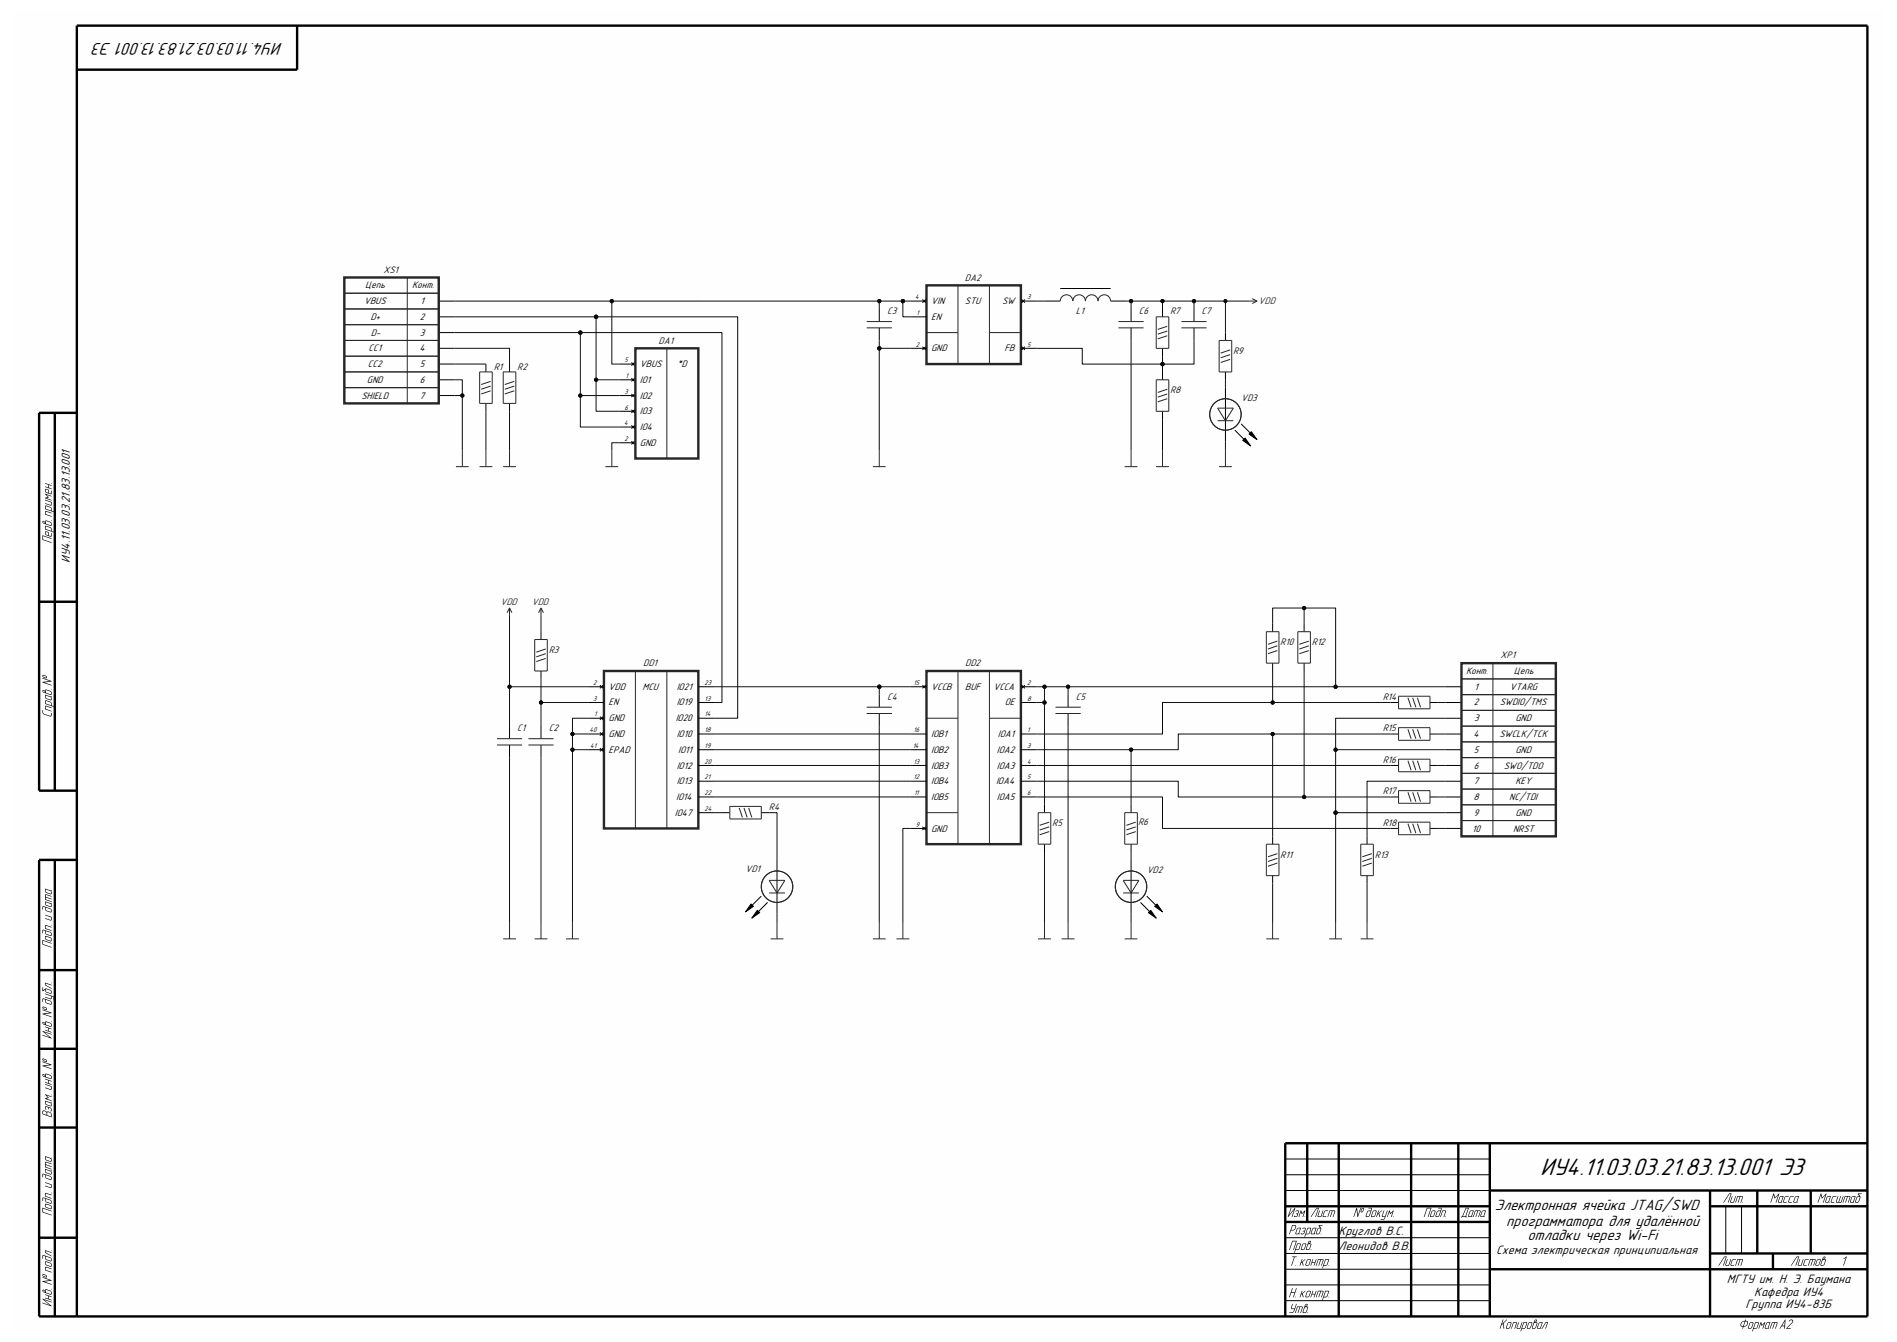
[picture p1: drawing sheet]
<svg xmlns="http://www.w3.org/2000/svg" width="297mm" height="210mm" viewBox="0 0 297 210" stroke-linecap="round" stroke-linejoin="round" font-family="sans-serif">
<defs><g id="words">
<text font-size="3.9" x="241.1" y="183.9">ИУ4.11.03.03.21.83.13.001 Э3</text>
<text font-size="2.8" x="44.3" y="6.8" transform="rotate(-180 44.3 6.8)">ИУ4.11.03.03.21.83.13.001 Э3</text>
<g font-size="2.5">
<text x="234.1" y="189.4">Электронная ячейка JTAG/SWD</text>
<text x="235.8" y="191.9">программатора для удалённой</text>
<text x="239.2" y="194.1">отладки через Wi-Fi</text>
</g>
<g font-size="2">
<text x="209.6" y="193.2">Круглов В.С.</text>
<text x="209.6" y="195.7">Леонидов В.В.</text>
<text x="234.2" y="196.2">Схема электрическая принципиальная</text>
<text x="270.4" y="200.8">МГТУ им. Н. Э. Баумана</text>
<text x="274.7" y="202.8">Кафедра ИУ4</text>
<text x="273.3" y="204.8">Группа ИУ4-83Б</text>
</g>
<text font-size="1.9" x="10.9" y="88.1" transform="rotate(-90 10.9 88.1)">ИУ4.11.03.03.21.83.13.001</text>
<g font-size="1.6">
<text x="57" y="47.6">VBUS</text>
<text x="57.2" y="45.1">Цепь</text>
<text x="64.5" y="45.1">Конт.</text>
<text x="65.8" y="47.6">1</text>
<text x="145.8" y="47.6">VIN</text>
<text x="151.1" y="47.6">STU</text>
<text x="156.9" y="47.6">SW</text>
<text x="58" y="50.1">D+</text>
<text x="58" y="52.5">D-</text>
<text x="65.7" y="50.1">2</text>
<text x="65.7" y="52.5">3</text>
<text x="145.8" y="50.1">EN</text>
<text x="57.4" y="59.9">GND</text>
<text x="57.6" y="57.4">CC2</text>
<text x="57.7" y="55">CC1</text>
<text x="65.7" y="55">4</text>
<text x="65.7" y="57.4">5</text>
<text x="65.7" y="59.9">6</text>
<text x="100.2" y="59.9">IO1</text>
<text x="100.2" y="57.4">VBUS</text>
<text x="106" y="57.4">*D</text>
<text x="145.8" y="55">GND</text>
<text x="157.3" y="55">FB</text>
<text x="56.6" y="62.4">SHIELD</text>
<text x="65.7" y="62.4">7</text>
<text x="100.2" y="62.4">IO2</text>
<text x="100.2" y="64.9">IO3</text>
<text x="100.2" y="69.8">GND</text>
<text x="100.2" y="67.3">IO4</text>
<text x="95.3" y="107.9">VDD</text>
<text x="100.6" y="107.9">MCU</text>
<text x="106" y="107.9">IO21</text>
<text x="145.8" y="107.9">VCCB</text>
<text x="151.1" y="107.9">BUF</text>
<text x="155.5" y="107.9">VCCA</text>
<text x="229.5" y="105.5">Конт.</text>
<text x="230.9" y="107.9">1</text>
<text x="236.4" y="107.9">VTARG</text>
<text x="237" y="105.5">Цепь</text>
<text x="95.3" y="112.9">GND</text>
<text x="95.3" y="110.4">EN</text>
<text x="105.8" y="112.9">IO20</text>
<text x="106" y="110.4">IO19</text>
<text x="157.3" y="110.4">OE</text>
<text x="230.8" y="110.4">2</text>
<text x="230.8" y="112.9">3</text>
<text x="234.8" y="110.4">SWDIO/TMS</text>
<text x="237.3" y="112.9">GND</text>
<text x="95.3" y="115.4">GND</text>
<text x="95.3" y="117.8">EPAD</text>
<text x="106" y="115.4">IO10</text>
<text x="106.2" y="117.8">IO11</text>
<text x="145.8" y="115.4">IOB1</text>
<text x="145.8" y="117.8">IOB2</text>
<text x="156.1" y="117.8">IOA2</text>
<text x="156.3" y="115.4">IOA1</text>
<text x="230.7" y="115.4">4</text>
<text x="230.8" y="117.8">5</text>
<text x="234.8" y="115.4">SWCLK/TCK</text>
<text x="237.3" y="117.8">GND</text>
<text x="105.9" y="125.2">IO14</text>
<text x="106" y="120.3">IO12</text>
<text x="106" y="122.7">IO13</text>
<text x="145.8" y="120.3">IOB3</text>
<text x="145.8" y="122.7">IOB4</text>
<text x="145.8" y="125.2">IOB5</text>
<text x="156" y="122.7">IOA4</text>
<text x="156.1" y="120.3">IOA3</text>
<text x="156.1" y="125.2">IOA5</text>
<text x="230.7" y="125.2">8</text>
<text x="230.8" y="120.3">6</text>
<text x="230.8" y="122.7">7</text>
<text x="235.5" y="120.3">SWO/TDO</text>
<text x="236.3" y="125.2">NC/TDI</text>
<text x="237.3" y="122.7">KEY</text>
<text x="105.7" y="127.7">IO47</text>
<text x="145.8" y="130.1">GND</text>
<text x="230.5" y="130.1">10</text>
<text x="230.8" y="127.7">9</text>
<text x="236.9" y="130.1">NRST</text>
<text x="237.3" y="127.7">GND</text>
</g>
<g font-size="1.6" fill="#0e0e0e">
<text x="60" y="42.7">XS1</text>
<text x="151.1" y="43.9">DA2</text>
<text x="103.1" y="53.8">DA1</text>
<text x="138.9" y="49.2">C3</text>
<text x="168.4" y="49.2">L1</text>
<text x="178.3" y="49.2">C6</text>
<text x="183.2" y="49.2">R7</text>
<text x="188.1" y="49.2">C7</text>
<text x="77.3" y="57.8">R1</text>
<text x="81" y="57.8">R2</text>
<text x="193.1" y="55.4">R9</text>
<text x="183.2" y="61.5">R8</text>
<text x="194.3" y="62.7">VD3</text>
<text x="200.4" y="100.9">R10</text>
<text x="205.4" y="100.9">R12</text>
<text x="85.9" y="102.2">R3</text>
<text x="100.7" y="104.3">DD1</text>
<text x="151.1" y="104.3">DD2</text>
<text x="234.9" y="103">XP1</text>
<text x="138.9" y="109.6">C4</text>
<text x="168.4" y="109.6">C5</text>
<text x="216.5" y="109.6">R14</text>
<text x="81" y="114.5">C1</text>
<text x="85.9" y="114.5">C2</text>
<text x="216.5" y="114.5">R15</text>
<text x="216.5" y="119.4">R16</text>
<text x="216.5" y="124.3">R17</text>
<text x="120.4" y="126.8">R4</text>
<text x="164.8" y="129.2">R5</text>
<text x="178.2" y="129.2">R6</text>
<text x="216.5" y="129.2">R18</text>
<text x="116.7" y="136.4">VD1</text>
<text x="179.5" y="136.7">VD2</text>
<text x="200.4" y="134.2">R11</text>
<text x="215.3" y="134.2">R13</text>
</g>
<g font-size="1.6" fill="#262626">
<text x="197.1" y="47.6">VDD</text>
<text x="78.4" y="94.7">VDD</text>
<text x="83.3" y="94.7">VDD</text>
</g>
<g font-size="1.1">
<text x="143.3" y="46.8">4</text>
<text x="160.8" y="46.8">3</text>
<text x="143.5" y="49.3">1</text>
<text x="97.8" y="56.7">5</text>
<text x="97.9" y="59.1">1</text>
<text x="143.4" y="54.2">2</text>
<text x="160.8" y="54.2">5</text>
<text x="97.8" y="61.6">3</text>
<text x="97.8" y="64.1">6</text>
<text x="97.7" y="66.5">4</text>
<text x="97.8" y="69">2</text>
<text x="92.9" y="107.2">2</text>
<text x="110.3" y="107.2">23</text>
<text x="143" y="107.2">15</text>
<text x="160.8" y="107.2">2</text>
<text x="92.9" y="109.6">3</text>
<text x="93" y="112.1">1</text>
<text x="110.3" y="109.6">13</text>
<text x="110.3" y="112.1">14</text>
<text x="160.8" y="109.6">8</text>
<text x="92.3" y="114.6">40</text>
<text x="92.4" y="117.1">41</text>
<text x="110.3" y="114.6">18</text>
<text x="110.3" y="117.1">19</text>
<text x="110.3" y="119.5">20</text>
<text x="142.9" y="117.1">14</text>
<text x="143" y="114.6">16</text>
<text x="143" y="119.5">13</text>
<text x="160.8" y="114.6">1</text>
<text x="160.8" y="117.1">3</text>
<text x="160.8" y="119.5">4</text>
<text x="110.3" y="122">21</text>
<text x="110.3" y="124.4">22</text>
<text x="143" y="122">12</text>
<text x="143.1" y="124.4">11</text>
<text x="160.8" y="122">5</text>
<text x="160.8" y="124.4">6</text>
<text x="110.3" y="126.9">24</text>
<text x="143.4" y="129.4">9</text>
</g>
</g></defs>
<path d="M2.2 1.5h292.6v207h-292.6z" fill-rule="evenodd" fill="#fefefe"/>
<g fill="none" stroke="#000" stroke-width=".37">
<path d="M6.1 134.6v71.4h286.3v-202h-280.4v202M8.6 134.6v71.4M6.1 176.5h5.9M204.7 178.9v12.3M209.6 178.9v27.1M220.9 178.9v27.1M228.3 178.9v27.1M233.3 178.9v27.1M292.4 178.9h-91.2v27.1M6.1 193.7h5.9M201.2 191.2h32.1M201.2 188.8h32.1"/>
<path d="M233.3 186.3h59.1M233.3 198.6h59.1M267.7 188.8h24.7M267.7 186.3v19.7M267.7 196.2h24.7M275.1 186.3v9.9M277.6 196.2v2.4M283.5 186.3v9.9"/>
</g>
<g fill="none" stroke="#000" stroke-width=".16">
<path d="M68.7 47.1h2.5M68.7 52h2.5M68.7 49.6h2.5M68.7 54.5h2.5M68.7 57h2.5M68.7 59.4h2.5M76.1 57v1.2M137.7 48.3v2M137.7 51.3v2M177.1 48.4v1.9M177.1 51.3v2M68.7 61.9h2.5"/>
<path d="M76.1 63.1v1.3M84.7 98.9v1.2M84.7 105v1.2M92.1 107.5h2.5M92.1 109.9h2.5M92.1 112.4h2.5M92.1 114.9h2.5M92.1 117.3h2.5M93.9 107.2l.5 .5M93.9 112.2l.5 .4M93.9 114.6l.5 .5M93.9 117.1l.5 .5"/>
<path d="M94.4 107.2l-.5 .5M94.4 112.2l-.5 .4M94.4 114.6l-.5 .5M94.4 117.1l-.5 .5M109.3 107.5h2.5M109.3 109.9h2.5M109.3 112.4h2.5M109.3 114.9h2.5M109.3 117.3h2.5M109.3 119.8h2.5M109.3 122.3h2.5M109.3 124.7h2.5"/>
<path d="M109.3 127.2h2.5M113 127.2h1.3M119.2 127.2h1.2M121.7 134.6v1.7M121.7 141.2v1.7M201.2 198.6h32.1M201.2 196.2h32.1M201.2 193.7h32.1M201.2 186.3h32.1M201.2 183.8h32.1M201.2 181.4h32.1M270.2 188.8v7.4"/>
<path d="M272.7 188.8v7.4M201.2 201.1h32.1M201.2 203.5h32.1"/>
</g>
<g fill="#000">
<path d="M288.6 197l.6-.4-.6 1.5 .4-1.3-.3 .2z"/>
<path d="M6.7 83.8l1.4 .5h-.1l-1.3-.4v.5l1.3 .5 .1 .1-1.4-.5zM7.2 83.3v.3l.3 .2v-.4zM7.1 83.2l.5 .1v.5l.3 .1h.1v-.5h.1v.5l-.2 .1-.7-.3-.1-.2zM7.2 82.4v.4l.8 .3-.1-.5zM7.1 82.3l.9 .2 .1 .6 .4 .2-1.4-.5zM6.7 81.5l.2 .1 .2 .1 .1-.3 .7 .3a.34 .34 0 0 1 .2 .3 .34 .34 0 0 1-.2 .3l-1.1-.4zM6.8 81.6v.2l.3 .1zM7.2 81.6v.4l.8 .2-.1-.4zM8 81.5a.06 .06 0 0 1 .1 0 .06 .06 0 0 1-.1 0zM7.1 80l1 .3h-.1l-.7-.2h-.1v.4l.8 .3 .1 .1-1-.4zM7.2 79.2v.4l.8 .3-.1-.4zM7.1 79.1l.9 .3 .1 .5 .4 .3-1.4-.5zM7.1 78.2l1 .4v.5h-.2l-.8-.3 .8 .2 .1-.1v-.3zM7.1 77.3l1 .3-.1 .1-.7-.3 .3 .4-.3 .2 .7 .2 .1 .1-1-.3 .4-.2zM7.2 76.6v.4l.3 .1v-.4zM7.1 76.5l.5 .1v.6h.3h.1v-.4h.1v.5h-.2l-.7-.2-.1-.2zM7.1 75.6l1 .4h-.1l-.4-.1v.4l.5 .2-1-.3v-.1l.4 .2v-.4zM8 75.7a.06 .06 0 0 1 .1 0 .06 .06 0 0 1-.1 0z"/>
<path d="M6.7 111.1l.2 .6 1 .3 .1-.4 .1 .4-.3 .1-1-.3-.1-.3zM7.1 110.5l1 .2-.1 .1-.7-.2h-.1v.3l.8 .3 .1 .1-1-.3zM7.2 109.7v.4l.8 .3-.1-.5zM7.1 109.6l.9 .3 .1 .5 .4 .2-1.4-.4zM7.2 108.8v.5l.8 .2-.1-.4zM7.1 108.7l1 .3v.5l-.2 .1-.7-.3-.1-.1zM6.7 108h.2l.2 .2 .1-.3 .7 .2a.34 .34 0 0 1 .2 .3 .34 .34 0 0 1-.2 .3l-1.1-.3zM6.8 108.1v.2l.3 .1zM7.2 108v.4l.8 .2-.1-.4zM8 107.9a.06 .06 0 0 1 .1 0 .06 .06 0 0 1-.1 0zM6.8 105.7v.2l.5 .1-.1-.1zM6.7 106.1l1.4 .5-1.2 .2 1.1 .4 .1 .1-1.4-.5 1.1-.2-1.1-.4zM6.7 105.6l.5 .1a.21 .21 0 0 1 .2 .2 .21 .21 0 0 1-.2 .3l-.5-.3z"/>
<path d="M6.7 161.3l1.4 .5-.1 .1-1.1-.4 1.2 1-1.5-.5h.1l1.1 .3zM7.1 160.7l1 .3-.1 .1-.4-.2v.5l.5 .2-1-.4 .4 .1v-.4zM6.7 159.9l.2 .1 .2 .1 .1-.3 .7 .3a.34 .34 0 0 1 .2 .3 .34 .34 0 0 1-.2 .3l-1.1-.4zM6.8 160v.2l.3 .1zM7.2 160v.4l.8 .2-.1-.4zM8 159.9a.06 .06 0 0 1 .1 0 .06 .06 0 0 1-.1 0zM6.8 157.6v.2l.5 .1-.1-.1zM6.7 158l1.4 .5-1.2 .2 1.1 .4 .1 .1-1.4-.5 1.1-.2-1.1-.4zM6.7 157.5l.5 .1a.21 .21 0 0 1 .2 .2 .21 .21 0 0 1-.2 .3l-.5-.3zM6.7 156.3l1.2 .3a.33 .33 0 0 1 .2 .3 .33 .33 0 0 1-.2 .3l-.7-.2-.1-.6h-.3l-.1 .4zM7.2 156.5v.4l.8 .2-.1-.4zM7.1 155.5l1.3 .4 .1 .3v.4l-.2-.6-.2-.1v.4l-.1 .1-.9-.3v-.1l.8 .3 .1-.1v-.3l-.9-.3zM7.2 154.8v.4l.8 .2-.1-.4zM6.7 154.5v.5l.5-.3 .7 .2a.33 .33 0 0 1 .2 .3 .33 .33 0 0 1-.2 .3l-.7-.2-.1-.4-.5 .2zM7.1 153.8l1 .3-.1 .1-.8-.3v.2l.9 .6-1-.5zM8 153.8a.06 .06 0 0 1 .1 0 .06 .06 0 0 1-.1 0z"/>
<path d="M6.7 189l1.4 .5-.1 .1-1.3-.5v.6l1.3 .4 .1 .1-1.4-.5zM7.1 188.4l.8 .2a.39 .39 0 0 1 .1 .6l-.8-.2-.1-.3zM7.2 188.5v.4l.8 .2-.1-.4zM6.7 187.4l1.2 .4a.33 .33 0 0 1 .2 .3 .33 .33 0 0 1-.2 .3l-.7-.3-.1-.5-.3-.1-.1 .4zM7.2 187.6v.4l.8 .2-.1-.3zM7.1 186.7l1 .3-.1 .1-.7-.3-.1 .1v.3l.8 .3 .1 .1-1-.4zM8 186.7a.06 .06 0 0 1 .1 0 .06 .06 0 0 1-.1 0zM7.1 185l1 .4v.5h-.2l-.8-.3 .8 .2h.1v-.4zM6.7 183.7l1.2 .3a.33 .33 0 0 1 .2 .3 .33 .33 0 0 1-.2 .4l-.7-.3-.1-.5-.3-.1-.1 .4zM7.2 183.9v.4l.8 .2-.1-.3zM7.2 183.1v.4l.8 .2-.1-.4zM7.1 182.9l1 .3v.5l-.2 .1-.7-.2-.1-.2zM7.1 181.8l1 .3-.1 .1-.7-.3-.1 .1v.2l.9 .4-.9-.3v.3l.8 .3 .1 .1-1-.3zM7.2 181.1v.4l.8 .2-.1-.4zM7.1 180.9l1 .3v.6h-.2l-.7-.2-.1-.2zM6.8 173.9l-.1 .4 .6 .2-.1-.5zM7.4 174.1v.4l.6 .2-.1-.5zM6.7 173.8h.4l.2 .2a.51 .51 0 0 1 .8 .4l-.1 .4-1.3-.4zM7.1 173.1l.4 .1a.52 .52 0 0 1 .6 .6l-.2 .1 .1-.1a.27 .27 0 0 0 0-.3 .27 .27 0 0 0-.3-.1l-.1 .2-.1-.3-.3-.1v.5l-.1-.2zM7.2 172.4v.4l.8 .2-.1-.3zM7.1 172.3l1 .2v.6h-.2l-.7-.2-.1-.2zM7.1 171.3l1 .3-.1 .1-.7-.3 .3 .4-.3 .1 .7 .3 .1 .1-1-.3 .4-.2zM8 171.4a.06 .06 0 0 1 .1 0 .06 .06 0 0 1-.1 0zM7.1 169.7l1 .3v.5l-.2 .1-.8-.3v-.1l.8 .3 .1-.1v-.3zM7.1 168.8l1 .4h-.1l-.4-.1v.4l.5 .3-1-.4v-.1l.4 .2v-.4zM6.7 168.1h.2l.2 .2 .1-.3 .7 .2a.34 .34 0 0 1 .2 .3 .34 .34 0 0 1-.2 .4l-1.1-.4zM6.8 168.2v.2l.3 .1zM7.2 168.1v.4l.8 .2-.1-.3zM8 168a.06 .06 0 0 1 .1 0 .06 .06 0 0 1-.1 0zM6.8 165.8v.2h.5l-.1-.1zM6.7 166.1l1.4 .5-1.2 .2 1.1 .4 .1 .1-1.4-.5 1.1-.2-1.1-.4zM6.7 165.7l.5 .1a.21 .21 0 0 1 .2 .2 .21 .21 0 0 1-.2 .2l-.5-.2z"/>
<path d="M202.4 191.8l-.2 .7h.3a.44 .44 0 0 0 .2-.7zM202.3 191.7h.4a.46 .46 0 0 1 .2 .6 .46 .46 0 0 1-.5 .3h-.3l-.3 .6zM203.2 192.3l-.2 .8 .3-.1 .3-.8zM203.1 192.3l.1-.2h.5l-.2 1.1-.7-.1zM204 192.2a.28 .28 0 0 1 .2-.1 .28 .28 0 0 1 .2 .2l-.1 .3a.52 .52 0 0 1-.5 .6l-.2-.2h.2a.27 .27 0 0 0 .3 0 .27 .27 0 0 0 .1-.2l-.2-.1 .3-.2v-.2l-.2-.1-.2 .1zM204.8 192.2l-.3 .9 .4-.1 .3-.7-.1-.1zM204.7 192.1h.5l.1 .2-.3 .7-.5 .2-.2 .4zM205.6 192.3l-.2 .8 .3-.1 .3-.8zM205.5 192.3l.1-.2h.5l-.2 1.1-.7-.1zM206.4 192.3l-.2 .8 .3-.1 .3-.7zM206.5 191.7h.6l-.5 .1 .3 .5-.2 .7a.33 .33 0 0 1-.4 .2 .33 .33 0 0 1-.3-.2l.3-.7 .4-.2zM206.8 193.1a.06 .06 0 0 1 .1 0 .06 .06 0 0 1-.1 0z"/>
<path d="M202.1 189l.1 .1-.4 1.1 1-1.2-.5 1.4h-.1l.4-1.1-.9 1.2zM202.9 189.5a.28 .28 0 0 1 .3-.1 .28 .28 0 0 1 .2 .2l-.1 .3a.52 .52 0 0 1-.6 .6l-.1-.2h.1a.27 .27 0 0 0 .3 0 .27 .27 0 0 0 .1-.2l-.2-.1 .3-.2 .1-.2-.2-.1-.2 .1zM203.7 189.4l.2 .5 .5-.5-.4 1h-.1l.3-.8-.4 .4-.1-.4-.3 .8h-.1zM204.2 190.4a.1 .1 0 0 1 .2 0 .1 .1 0 0 1-.2 0zM206.1 189h.4l-.5 1.4h-.1l.5-1.3h-.2l-1 1.3zM206.6 189.4l.1 .1-.3 .8 .1 .1h.3l.4-1-.4 1.1-.4-.1-.1-.1zM207.3 189.6l.2-.2h.5l-.6 .2-.2 .7 .4 .1v.1l-.4-.1-.1-.1zM208.2 189.4l.8 .1-.3 .9 .2-.8v-.1h-.3l-.3 1 .2-1h-.3l-.3 .9h-.1zM213.3 189.2l-.2 .4h.1l.3-.4zM212.4 189l.2 1.2 .4-1.1h.1l-.5 1.3-.2-1.1-.5 1.2zM213.2 189.1h.3l-.1 .4a.21 .21 0 0 1-.2 .2 .21 .21 0 0 1-.2-.2zM214.3 189h.4l.1 .1-.3 1.2a.33 .33 0 0 1-.4 .2 .33 .33 0 0 1-.3-.2l.3-.7 .5-.2 .1-.3h-.4zM214.2 189.6l-.2 .7h.3l.3-.8zM214.9 189.6l.3-.2 .3 .1-.2 .8a.39 .39 0 0 1-.6 0zM215 189.6l-.2 .7h.4l.2-.7zM215.8 189.4l.1 .1-.2 .4 .7-.4-.5 .4 .2 .5h-.1l-.2-.5-.3 .6zM216.7 189.4v.1l-.2 .8v.1h.4l.3-.9h.1l-.5 1.2-.1 .2h-.5v-.1l.5-.1 .1-.2-.4-.1v-.1zM217.5 189.4l.2 .5 .5-.5-.3 1h-.1l.3-.8-.4 .4-.2-.4-.2 .8h-.1zM218.1 190.4a.06 .06 0 0 1 .1 0 .06 .06 0 0 1-.1 0zM223.4 189l.7 .1-.5 1.3 .4-1.3h-.5l-.5 1.4zM224.2 189.6l.2-.2 .3 .1-.2 .8a.39 .39 0 0 1-.6 0zM224.2 189.6l-.2 .7h.4l.2-.7zM225.2 189h.5v.1l-.3 1.2a.33 .33 0 0 1-.3 .2 .33 .33 0 0 1-.4-.2l.3-.7 .5-.2 .1-.3h-.4zM225.1 189.6l-.2 .7h.3l.3-.8zM225.8 189.4h.5l.1 .2-.3 .9 .2-.9-.4-.1-.4 1zM226.3 190.4a.06 .06 0 0 1 .1 0 .06 .06 0 0 1-.1 0zM229.5 189h.5l-.5 1.4 .1 .1h-.7h-.1zM229.6 189.1l-.6 1.3h.4l.5-1.3zM230.2 189.6l-.2 .7h.4l.2-.8zM230.1 189.6l.2-.2h.4l-.2 1h-.6zM231 189.4l.8 .1-.3 .9h-.1l.3-.8-.1-.1h-.2l-.3 1 .2-1h-.3l-.3 .9h-.1zM232.1 189.6l-.2 .7h.4l.2-.8zM232 189.6l.2-.2h.4l-.2 1h-.6z"/>
<path d="M202.3 194.2h.7l-.4 1.4h-.1l.4-1.3h-.5l-.5 1.3zM203.2 194.7l-.3 .8h.4l.3-.7-.1-.1zM203.1 194.6h.5l.1 .2-.3 .7-.5 .1-.2 .4zM203.9 194.7l.3-.1h.3l-.2 .8a.39 .39 0 0 1-.6 .1zM204 194.8l-.2 .7h.4l.2-.7zM204.9 194.3a.22 .22 0 0 1 .2-.1 .22 .22 0 0 1 .2 .3 .22 .22 0 0 1-.3 .1l.3 .1-.2 .7a.34 .34 0 0 1-.3 .2 .34 .34 0 0 1-.3-.2zM204.9 194.3v.3l.2-.3zM204.8 194.8l-.2 .7h.4l.2-.7zM205.2 195.6a.06 .06 0 0 1 .1 0 .06 .06 0 0 1-.1 0z"/>
<path d="M202.3 196.6l.7 .1h-.3l-.5 1.4 .4-1.4h-.3zM202.8 198a.06 .06 0 0 1 .1 0 .06 .06 0 0 1-.1 0zM203.8 197.1h.1l-.1 .4 .6-.4-.4 .4 .1 .5h-.1l-.2-.4-.3 .5zM204.6 197.2l.3-.2 .3 .1-.2 .8a.39 .39 0 0 1-.6 .1zM204.7 197.2l-.2 .8 .4-.1 .2-.7zM205.5 197.1h.1l-.1 .4h.4l.1-.4h.1l-.3 1-.1-.1 .1-.4h-.4l-.2 .5zM206.4 197.1h.8l-.3 1v-.1l.2-.8v-.1h-.3l-.3 1 .2-1h-.3l-.3 .9-.1 .1zM207.6 197.1l-.3 .9 .4-.1 .3-.7h-.1zM207.5 197.1h.5l.1 .1-.3 .7-.5 .2-.2 .4zM208 198a.06 .06 0 0 1 .1 0 .06 .06 0 0 1-.1 0z"/>
<path d="M269.9 196.7l.4-.1-.4 1.4-.1 .1 .4-1.4h-.2l-.9 1.4zM270.4 197.1h.1l-.3 .8 .1 .1h.3l.4-.9-.4 1h-.4l-.1-.1zM271.2 197.2l.1-.1h.5l-.5 .2-.3 .6 .5 .1-.1 .1h-.4l-.1-.1zM272 197.1h.9l-.3 1-.1-.1 .3-.8-.1-.1h-.2l-.4 1 .3-1h-.3l-.3 .9-.1 .1z"/>
<path d="M270.7 186.8h.4l-.5 1.4h-.1l.5-1.3h-.2l-1 1.3zM271.2 187.2h.1l-.3 .8 .1 .1h.3l.4-.9-.4 1h-.4l-.1-.1zM272 187.2h.9l-.3 1h-.1l.3-.8-.1-.1h-.2l-.4 .9 .3-.9h-.3l-.3 .9h-.1zM272.8 188.2a.06 .06 0 0 1 .1 0 .06 .06 0 0 1-.1 0zM277.7 186.8l.2 .6 .7-.6-.5 1.4h-.1l.4-1.2-.5 .6-.2-.6-.5 1.2zM278.7 187.3l-.2 .8 .4-.1 .2-.7zM278.6 187.3l.2-.1h.5l-.3 1h-.6zM279.4 187.3l.2-.1h.5l-.6 .2-.2 .6 .4 .1v.1h-.5v-.1zM280.2 187.3l.2-.1h.5l-.6 .2-.2 .6 .4 .1v.1h-.4l-.1-.1zM281.1 187.3l-.2 .8 .4-.1 .2-.7zM281 187.3l.2-.1h.5l-.3 1h-.6zM285.1 186.8l.2 .6 .7-.6-.5 1.4h-.1l.4-1.2-.5 .6-.2-.6-.5 1.2zM286.1 187.3l-.2 .8 .4-.1 .2-.7zM286 187.3l.2-.1h.5l-.3 1h-.6zM286.9 187.3l.2-.1h.4l-.5 .2-.3 .6 .5 .1-.1 .1h-.4l-.1-.1zM287.7 187.2h.1l-.2 .8v.1h.2l.4-.9-.3 .9h.3l.3-.9h.1l-.3 1h-.8zM288.8 187.2h.9l-.3 1h-.1l.3-.8-.1-.1h-.2l-.4 .9 .3-.9h-.3l-.3 .9h-.1zM290 187.3l-.2 .8 .3-.1 .3-.7zM289.9 187.3l.2-.1h.4l-.2 1h-.6zM290.8 187.4l-.2 .7 .4-.1 .2-.6zM290.9 186.8h.6l-.5 .1 .3 .4-.2 .7a.33 .33 0 0 1-.3 .2 .33 .33 0 0 1-.3-.2l.2-.7 .4-.1z"/>
<path d="M281.3 196.7l.4-.1-.5 1.4-.1 .1 .5-1.4h-.2l-1 1.4zM281.8 197.1l-.2 .8 .1 .1h.3l.4-.9-.4 1h-.5v-.1zM282.6 197.2l.1-.1h.5l-.6 .2-.2 .6 .5 .1-.1 .1h-.4l-.1-.1zM283.4 197.1h.9l-.3 1-.1-.1 .3-.8-.1-.1h-.2l-.4 1 .3-1h-.3l-.3 .9-.1 .1zM284.5 197.2l.2-.2 .4 .1-.2 .8a.39 .39 0 0 1-.7 .1zM284.6 197.2l-.2 .8 .3-.1 .3-.7zM285.4 196.8a.22 .22 0 0 1 .3-.2 .22 .22 0 0 1 .1 .3 .22 .22 0 0 1-.2 .2l.3 .1-.2 .7a.34 .34 0 0 1-.3 .2 .34 .34 0 0 1-.4-.2zM285.5 196.8l-.1 .3 .3-.3zM285.4 197.2l-.2 .8 .3-.1 .3-.7z"/>
<path d="M6.7 203.3l1.4 .4-.1 .1-1.1-.4 1.2 1-1.5-.5h.1l1.1 .3zM7.1 202.6l1 .3-.1 .1-.4-.2v.5l.5 .2-1-.3v-.1l.4 .1v-.4zM6.7 201.9h.2l.2 .2 .1-.3 .7 .2a.34 .34 0 0 1 .2 .3 .34 .34 0 0 1-.2 .3l-1.1-.4zM6.8 201.9v.2l.3 .1zM7.2 201.9v.4l.8 .2-.1-.4zM8 201.8a.06 .06 0 0 1 .1 0 .06 .06 0 0 1-.1 0zM6.8 199.5v.2l.5 .1-.1-.2zM6.7 199.9l1.4 .4-1.2 .3 1.1 .3 .1 .1-1.4-.4 1.1-.3-1.1-.3zM6.7 199.4l.5 .1a.21 .21 0 0 1 .2 .2 .21 .21 0 0 1-.2 .2l-.5-.2zM7.1 198.3l1 .2-.1 .1-.7-.2h-.1v.3l.8 .3 .1 .1-1-.3zM7.1 197.4l.8 .2a.39 .39 0 0 1 .1 .7l-.8-.3-.1-.2zM7.2 197.5v.4l.8 .2-.1-.4zM6.7 196.4l1.2 .4a.33 .33 0 0 1 .2 .3 .33 .33 0 0 1-.2 .3l-.7-.3-.1-.5-.3-.1-.1 .4zM7.2 196.6v.5l.8 .2-.1-.4zM7.1 195.7l1 .3-.1 .1-.8-.3v.2l.9 .6-1-.6zM8 195.7a.06 .06 0 0 1 .1 0 .06 .06 0 0 1-.1 0zM6.7 147.1l1.4 .5-.1 .1-1.3-.5v.5l1.3 .5 .1 .1-1.4-.5zM7.1 146.5l.8 .2a.39 .39 0 0 1 .1 .6l-.8-.2-.1-.3zM7.2 146.6v.4l.8 .2-.1-.4zM6.7 145.5l1.2 .4a.33 .33 0 0 1 .2 .3 .33 .33 0 0 1-.2 .3l-.7-.3-.1-.5-.3-.1-.1 .4zM7.2 145.7v.4l.8 .2-.1-.3zM7.1 144.8l1 .3-.1 .1-.7-.3-.1 .1v.3l.8 .3 .1 .1-1-.4zM8 144.8a.06 .06 0 0 1 .1 0 .06 .06 0 0 1-.1 0zM7.1 143.2l1 .3v.5l-.2 .1-.8-.3v-.1l.8 .3 .1-.1v-.3zM6.7 141.8l1.2 .4a.33 .33 0 0 1 .2 .3 .33 .33 0 0 1-.2 .3l-.7-.3-.1-.5-.3-.1-.1 .4zM7.2 142v.5l.8 .2-.1-.4zM7.2 141.2v.4l.8 .2-.1-.3zM7.1 141.1l1 .2v.6h-.2l-.7-.2-.1-.2zM7.1 140l1 .2-.1 .1-.7-.2h-.1v.2l.9 .4-.9-.3v.3l.8 .3 .1 .1-1-.3zM7.2 139.2v.4l.8 .2-.1-.3zM7.1 139.1l1 .2v.6l-.2 .1-.7-.3-.1-.2z"/>
<path d="M202.3 204.1h.1l-.2 .5 .2 .2h.3l.2-.7h.1l-.4 1.2-.2 .2h-.5v-.1l.5-.1 .2-.4-.4-.1zM203.1 204.5h.9l-.3 1-.1-.1 .3-.7-.1-.1h-.2l-.4 .9 .3-.9h-.3l-.3 .8-.1 .1zM204.4 204.2a.22 .22 0 0 1 .2-.2 .22 .22 0 0 1 .2 .3 .22 .22 0 0 1-.3 .2l.3 .1-.2 .7a.34 .34 0 0 1-.3 .2 .34 .34 0 0 1-.3-.2zM204.4 204.2l-.1 .3 .3-.3zM204.3 204.6l-.2 .8 .4-.1 .2-.7zM204.7 205.4a.06 .06 0 0 1 .1 0 .06 .06 0 0 1-.1 0z"/>
<path d="M202.3 201.6h.1l-.2 .6h.5l.2-.6h.1l-.5 1.4 .2-.7h-.5l-.3 .7zM202.8 203a.06 .06 0 0 1 .1 0 .06 .06 0 0 1-.1 0zM203.8 202h.1l-.1 .5 .6-.5-.4 .4 .1 .6h-.1l-.2-.5-.3 .5zM204.6 202.1l.3-.1 .3 .1-.2 .7a.39 .39 0 0 1-.6 .1zM204.7 202.2l-.2 .7h.4l.2-.7zM205.5 202h.1l-.1 .5h.4l.1-.5h.1l-.3 1h-.1l.1-.4h-.4l-.2 .4zM206.4 202l.8 .1-.3 .9 .2-.8v-.1h-.3l-.3 .9 .2-.9h-.3l-.3 .9h-.1zM207.6 202.1l-.3 .8h.4l.3-.7-.1-.1zM207.5 202h.5l.1 .2-.3 .7-.5 .1-.2 .4zM208 203a.06 .06 0 0 1 .1 0 .06 .06 0 0 1-.1 0z"/>
<path d="M235.3 206.5h.1l-.3 .7 .9-.7-.6 .6 .1 .8-.2-.7-.2 .2-.2 .5zM236.1 207l.2-.1 .3 .1-.2 .7a.39 .39 0 0 1-.6 .1zM236.1 207.1l-.2 .7h.4l.2-.7zM236.9 206.9h.5l.1 .2-.4 .8 .3-.8-.4-.1-.4 .9zM237.7 206.9l.1 .1-.2 .7v.1h.3l.4-.9-.3 1h-.5l-.1-.1zM238.6 207l-.3 .8h.5l.2-.7v-.1zM238.5 206.9h.5l.1 .2-.3 .7-.5 .1-.2 .5zM239.3 207l.2-.1 .4 .1-.2 .7a.39 .39 0 0 1-.7 .1zM239.4 207.1l-.2 .7h.4l.2-.7zM240.3 206.6a.22 .22 0 0 1 .2-.1 .22 .22 0 0 1 .2 .3 .22 .22 0 0 1-.3 .1l.3 .1-.2 .7a.34 .34 0 0 1-.3 .2 .34 .34 0 0 1-.3-.2zM240.3 206.7l-.1 .2 .3-.2zM240.2 207.1l-.2 .7h.4l.2-.7zM241 207.1l-.2 .7h.4l.2-.8zM240.9 207l.2-.1h.4l-.2 1h-.6zM242 206.9h.4l-.4 1h-.1l.3-.9h-.2l-.6 .9zM272.7 207l-.1 .4 .3 .1 .3-.7zM273.3 206.8l-.3 .7a.4 .4 0 0 0 .5-.2 .4 .4 0 0 0-.1-.5zM272.6 207l.3-.3h.3l.1-.2v.2a.41 .41 0 0 1 .4 .4 .41 .41 0 0 1-.3 .4l-.4 .1-.2 .3 .1-.3h-.1a.37 .37 0 0 1-.3-.3 .37 .37 0 0 1 .1-.3zM273.9 207l.3-.1 .3 .1-.2 .7a.39 .39 0 0 1-.6 .1zM274 207.1l-.2 .7h.4l.2-.7zM274.9 207l-.3 .8h.4l.3-.7-.1-.1zM274.8 206.9h.5l.1 .2-.3 .7-.5 .1-.2 .5zM275.7 206.9l.2 .4 .5-.4-.4 1 .2-.8-.4 .4-.1-.4-.3 .8h-.1zM276.6 207.1l-.2 .7h.4l.3-.8zM276.6 207l.1-.1h.5l-.3 1h-.6zM277.4 206.9l.9 .1-.3 .9h-.1l.3-.8-.1-.1h-.2l-.4 .9 .3-.9h-.3l-.3 .9h-.1zM279.5 206.5v1.4h-.1v-.3h-.4l-.4 .3zM279.4 206.7l-.4 .8h.4zM280.2 206.6a.32 .32 0 0 1 .5 0 .32 .32 0 0 1-.1 .5l-.8 .7h.5l.1 .1h-.7l.9-1.1a.38 .38 0 0 0-.5 0z"/>
</g>
<path d="M46.5 4v6.9h-34.5M8.6 64.6v59.1M12 64.6h-5.9v59.1h5.9M6.1 94.2h5.9M6.1 134.6h5.9M6.1 151.8h5.9M6.1 164.1h5.9" fill="none" stroke="#000" stroke-width=".38"/>
<g fill="none" stroke="#262626" stroke-width=".16">
<path d="M53.9 50.8h14.8M53.9 53.3h14.8M53.9 43.4h14.8v19.7h-14.8zM53.9 55.7h14.8M53.9 58.2h14.8M53.9 48.3h14.8M53.9 45.9h14.8M63.8 43.4v19.7M75.1 58.2h2v4.9h-2zM135.7 51.3h3.9M135.7 50.3h3.9M175.1 51.3h4"/>
<path d="M175.1 50.3h4M195.6 47.1h1.2M196.1 46.7l.7 .4M196.8 47.1l-.7 .4M53.9 60.7h14.8M71.4 73h2M72.4 70.5v2.5M78.8 73h2M79.8 70.5v2.5M136.7 73h2M137.7 70.5v2.5M176.1 73h2"/>
<path d="M177.1 70.5v2.5M84.7 95.1l-.4 .8M84.7 95.1l.4 .8M84.7 95.1v1.3M83.7 100.1h2v4.9h-2zM99.5 105v24.6M104.4 105v24.6M114.3 126.2h4.9v2h-4.9zM88.6 146.9h2M89.6 144.4v2.5M120.7 146.9h2M121.7 144.4v2.5"/>
</g>
<path d="M53.9 43.4h14.8v19.7h-14.8zM94.6 105h14.7v24.6h-14.7z" fill="none" stroke="#262626" stroke-width=".38"/>
<path d="M119.2 140.2l-1.5 1.5M120.2 141.2l-1.5 1.5" fill="none" stroke="#010101" stroke-width=".16"/>
<path d="M118.6 142.5l.3 .3-1.2 .9z" fill="#010101"/>
<path d="M118.6 142.5l.3 .3-1.2 .9z" fill="none" stroke="#010101" stroke-width=".16"/>
<path d="M117.6 141.5l.4 .3-1.3 .9z" fill="#010101"/>
<path d="M117.6 141.5l.4 .3-1.3 .9zM178.6 141.2l1.4 1.5M179.5 140.2l1.5 1.5" fill="none" stroke="#010101" stroke-width=".16"/>
<path d="M121.7 136.3v4.9M177.1 126v1.2M177.1 132.1v1.2M177.1 134.6v1.7M177.1 141.2v1.7" fill="none" stroke="#000" stroke-width=".16"/>
<g fill="none" stroke="#262626" stroke-width=".16">
<path d="M120.4 139.7h2.5M120.4 137.8h2.5l-1.2 1.9zM176.1 127.2h2v4.9h-2zM176.1 146.9h2M177.1 144.4v2.5"/>
<circle cx="121.7" cy="138.8" r="2.46"/>
</g>
<path d="M179.8 142.8l.4-.3 .8 1.2z" fill="#010101"/>
<path d="M179.8 142.8l.4-.3 .8 1.2z" fill="none" stroke="#010101" stroke-width=".16"/>
<path d="M181.2 141.5l.8 1.2-1.2-.9z" fill="#010101"/>
<path d="M193.3 67.3l1.5 1.5M194.3 66.3l1.5 1.5M181.2 141.5l.8 1.2-1.2-.9z" fill="none" stroke="#010101" stroke-width=".16"/>
<path d="M191.9 52v1.3M191.9 58.2v1.2M191.9 60.7v1.7M191.9 67.3v1.7M177.1 136.3v4.9" fill="none" stroke="#000" stroke-width=".16"/>
<g fill="none" stroke="#262626" stroke-width=".16">
<path d="M190.9 53.3h1.9v4.9h-1.9zM190.9 73h2M191.9 70.5v2.5M175.9 139.7h2.4M175.9 137.8h2.4l-1.2 1.9z"/>
<circle cx="177.1" cy="138.8" r="2.46"/>
</g>
<path d="M194.6 68.9l.3-.3 .9 1.2z" fill="#010101"/>
<path d="M194.6 68.9l.3-.3 .9 1.2z" fill="none" stroke="#010101" stroke-width=".16"/>
<path d="M195.6 67.9l.3-.3 .9 1.2z" fill="#010101"/>
<path d="M195.6 67.9l.3-.3 .9 1.2z" fill="none" stroke="#010101" stroke-width=".16"/>
<g fill="none" stroke="#000" stroke-width=".16">
<path d="M79.8 57v1.2M97 59.4h2.5M97 57h2.5M98.9 59.2l.5 .5M98.9 56.7l.5 .5M99.4 59.2l-.5 .5M99.4 56.7l-.5 .5M142.6 47.1h2.5M142.6 54.5h2.5M142.6 49.6h2.5M144.4 46.9l.5 .5M144.4 54.3l.5 .5"/>
<path d="M144.9 46.9l-.5 .5M144.9 54.3l-.5 .5M159.8 47.1h2.5M159.8 54.5h2.5M160 46.9l.5 .5M160 54.3l.5 .5M160.5 46.9l-.5 .5M160.5 54.3l-.5 .5M163.5 47.1h2.5M166 45.1h7.9M173.9 47.1h2.5M182 48.4v1.2"/>
<path d="M182 54.5v1.2M182 58.2v1.2M186.9 48.4v1.9M186.9 51.3v2M79.8 63.1v1.3M97 69.3h2.5M97 61.9h2.5M97 64.4h2.5M97 66.8h2.5M98.9 69l.5 .5M98.9 61.6l.5 .6M98.9 64.1l.5 .5"/>
<path d="M98.9 66.6l.5 .5M99.4 69l-.5 .5M99.4 61.6l-.5 .6M99.4 64.1l-.5 .5M99.4 66.6l-.5 .5M182 64.4v1.2M191.9 62.4v4.9M199.3 97.6v1.3M204.2 97.6v1.3M79.8 113.6v2M79.8 116.6v2M84.7 113.6v2"/>
<path d="M84.7 116.6v2M137.7 108.7v2M137.7 111.7v1.9M142.6 114.9h2.5M142.6 117.3h2.5M142.6 119.8h2.5M142.6 107.5h2.5M144.4 107.2l.5 .5M144.9 107.2l-.5 .5M159.8 114.9h2.5M159.8 117.3h2.5M159.8 119.8h2.5"/>
<path d="M159.8 107.5h2.5M159.8 109.9h2.5M160 107.2l.5 .5M160.5 107.2l-.5 .5M167.2 108.7v2M167.2 111.7v1.9M199.3 103.8v1.2M204.2 103.8v1.2M217.7 114.9h1.3M217.7 119.8h1.3M217.7 109.9h1.3M223.9 114.9h1.2"/>
<path d="M223.9 119.8h1.2M223.9 109.9h1.2M226.4 114.9h2.4M226.4 117.3h2.4M226.4 119.8h2.4M226.4 107.5h2.4M226.4 109.9h2.4M226.4 112.4h2.4M142.6 122.3h2.5M142.6 124.7h2.5M142.6 129.6h2.5M144.4 129.4l.5 .5"/>
<path d="M144.9 129.4l-.5 .5M159.8 122.3h2.5M159.8 124.7h2.5M163.5 126v1.2M163.5 132.1v1.2M199.3 130.9v1.2M199.3 137v1.3M214 130.9v1.2M214 137v1.3M217.7 124.7h1.3M217.7 129.6h1.3M223.9 124.7h1.2"/>
<path d="M223.9 129.6h1.2M226.4 122.3h2.4M226.4 124.7h2.4M226.4 127.2h2.4M226.4 129.6h2.4"/>
</g>
<g fill="none" stroke="#262626" stroke-width=".16">
<path d="M76.8 59.7l-1.5 .5M78.8 58.2h2v4.9h-2zM80.5 59.7l-1.5 .5M104.4 54.5v17.3M145.1 52h4.9M150 44.7v12.3M154.9 44.7v12.3M154.9 52h4.9M166 47.1a.99 .99 0 0 1 1-1 .99 .99 0 0 1 1 1 .98 .98 0 0 1 1-1 .98 .98 0 0 1 .9 1 .99 .99 0 0 1 1-1 .99 .99 0 0 1 1 1 .98 .98 0 0 1 1-1 .98 .98 0 0 1 1 1M181 49.6h2v4.9h-2zM181 59.4h2v5h-2zM182.8 52.5l-1.5 .5"/>
<path d="M182.8 51.8l-1.5 .5M182.8 51.1l-1.5 .5M185 51.3h3.9M185 50.3h3.9M192.6 56.2l-1.5 .5M192.6 55.5l-1.5 .5M192.6 54.8l-1.5 .5M75.1 73h2M76.1 70.5v2.5M76.8 61.2l-1.5 .5M76.8 60.4l-1.5 .5M80.5 61.2l-1.5 .5"/>
<path d="M80.5 60.4l-1.5 .5M94.8 73h2M95.8 70.5v2.5M181 73h2M182 70.5v2.5M182.8 62.4l-1.5 .5M182.8 61.7l-1.5 .4M182.8 60.9l-1.5 .5M190.6 65.8h2.5M190.6 63.9h2.5l-1.2 1.9zM79.8 95.1l-.4 .8M79.8 95.1l.4 .8"/>
<path d="M79.8 95.1v1.3M198.3 98.9h1.9v4.9h-1.9zM203.2 98.9h2v4.9h-2zM77.8 116.6h4M77.8 115.6h4M82.7 116.6h4M82.7 115.6h4M85.4 103l-1.4 .5M85.4 102.3l-1.4 .5M85.4 101.6l-1.4 .5M135.7 111.7h3.9M135.7 110.7h3.9"/>
<path d="M145.1 112.4h4.9M150 105v27.1M154.9 105v27.1M154.9 112.4h4.9M165.3 111.7h3.9M165.3 110.7h3.9M200 101.8l-1.5 .5M200 101.1l-1.5 .5M200 100.3l-1.5 .5M204.9 101.8l-1.5 .5M204.9 101.1l-1.5 .5M204.9 100.3l-1.5 .5"/>
<path d="M219 109h4.9v1.9h-4.9zM219 113.9h4.9v2h-4.9zM219 118.8h4.9v2h-4.9zM220.4 109.2l.5 1.5M220.4 114.1l.5 1.5M220.4 119.1l.5 1.4M221.2 109.2l.5 1.5M221.2 114.1l.5 1.5M221.2 119.1l.5 1.4M221.9 109.2l.5 1.5M221.9 114.1l.5 1.5M221.9 119.1l.5 1.4"/>
<path d="M228.8 113.6h14.8M228.8 116.1h14.8M228.8 103.8h14.8v27.1h-14.8zM228.8 118.6h14.8M228.8 111.2h14.8M228.8 108.7h14.8M228.8 106.2h14.8M233.7 103.8v27.1M115.7 126.4l.5 1.5M116.5 126.4l.5 1.5M117.2 126.4l.5 1.5M145.1 127.2h4.9"/>
<path d="M162.5 127.2h2v4.9h-2zM164.3 130.1l-1.5 .5M164.3 129.4l-1.5 .5M164.3 128.7l-1.5 .5M177.8 130.1l-1.4 .5M177.8 129.4l-1.4 .5M177.8 128.7l-1.4 .5M198.3 132.1h1.9v4.9h-1.9zM200 135.1l-1.5 .5M200 134.3l-1.5 .5M200 133.6l-1.5 .5M213.1 132.1h1.9v4.9h-1.9z"/>
<path d="M214.8 135.1l-1.5 .5M214.8 134.3l-1.5 .5M214.8 133.6l-1.5 .5M219 123.7h4.9v2h-4.9zM219 128.7h4.9v1.9h-4.9zM220.4 124l.5 1.5M220.4 128.9l.5 1.5M221.2 124l.5 1.5M221.2 128.9l.5 1.5M221.9 124l.5 1.5M221.9 128.9l.5 1.5M228.8 121h14.8"/>
<path d="M228.8 123.5h14.8M228.8 126h14.8M228.8 128.4h14.8M78.8 146.9h2M79.8 144.4v2.5M83.7 146.9h2M84.7 144.4v2.5M136.7 146.9h2M137.7 144.4v2.5M140.4 146.9h2M141.4 144.4v2.5M162.5 146.9h2"/>
<path d="M163.5 144.4v2.5M166.2 146.9h2M167.2 144.4v2.5M198.3 146.9h2M199.3 144.4v2.5M208.1 146.9h2M209.1 144.4v2.5M213 146.9h2M214 144.4v2.5"/>
<circle cx="191.9" cy="64.9" r="2.46"/>
</g>
<path d="M228.8 103.8h14.8v27.1h-14.8z" fill="none" stroke="#262626" stroke-width=".37"/>
<path d="M99.5 54.5h9.8v17.3h-9.8zM145.1 44.7h14.7v12.3h-14.7zM145.1 105h14.7v27.1h-14.7z" fill="none" stroke="#262626" stroke-width=".38"/>
<path d="M71.2 61.9h1.2M214 138.3v6.1" fill="none" stroke="#0e0e0e" stroke-width=".16"/>
<circle cx="72.4" cy="61.9" r=".25" fill="#0e0e0e"/>
<g fill="none" stroke="#0e0e0e" stroke-width=".16">
<path d="M71.2 59.4h1.2v11.1"/>
<circle cx="72.4" cy="61.9" r=".25"/>
</g>
<circle cx="72.4" cy="61.9" r=".25" fill="#0e0e0e"/>
<g fill="none" stroke="#0e0e0e" stroke-width=".16">
<path d="M71.2 57h4.9M71.2 54.5h8.6v2.5M71.2 52h19.7"/>
<circle cx="72.4" cy="61.9" r=".25"/>
</g>
<circle cx="90.9" cy="52" r=".25" fill="#0e0e0e"/>
<g fill="none" stroke="#0e0e0e" stroke-width=".16">
<path d="M71.2 49.6h22.1"/>
<circle cx="90.9" cy="52" r=".25"/>
</g>
<circle cx="93.3" cy="49.6" r=".25" fill="#0e0e0e"/>
<g fill="none" stroke="#0e0e0e" stroke-width=".16">
<path d="M141.4 47.1h-70.2"/>
<circle cx="93.3" cy="49.6" r=".25"/>
</g>
<circle cx="141.4" cy="47.1" r=".25" fill="#0e0e0e"/>
<circle cx="141.4" cy="47.1" r=".25" fill="none" stroke="#0e0e0e" stroke-width=".16"/>
<circle cx="137.7" cy="47.1" r=".25" fill="#0e0e0e"/>
<circle cx="137.7" cy="47.1" r=".25" fill="none" stroke="#0e0e0e" stroke-width=".16"/>
<circle cx="95.8" cy="47.1" r=".25" fill="#0e0e0e"/>
<g fill="none" stroke="#0e0e0e" stroke-width=".16">
<path d="M79.8 96.4v11.1h12.3"/>
<circle cx="95.8" cy="47.1" r=".25"/>
</g>
<circle cx="79.8" cy="107.5" r=".25" fill="#0e0e0e"/>
<g fill="none" stroke="#0e0e0e" stroke-width=".16">
<path d="M84.7 106.2v3.7h7.4"/>
<circle cx="79.8" cy="107.5" r=".25"/>
</g>
<circle cx="84.7" cy="109.9" r=".25" fill="#0e0e0e"/>
<g fill="none" stroke="#0e0e0e" stroke-width=".16">
<path d="M89.6 117.3h2.5"/>
<circle cx="84.7" cy="109.9" r=".25"/>
</g>
<circle cx="89.6" cy="117.3" r=".25" fill="#0e0e0e"/>
<g fill="none" stroke="#0e0e0e" stroke-width=".16">
<path d="M92.1 112.4h-2.5v2.5h2.5"/>
<circle cx="89.6" cy="117.3" r=".25"/>
</g>
<circle cx="89.6" cy="114.9" r=".25" fill="#0e0e0e"/>
<g fill="none" stroke="#0e0e0e" stroke-width=".16">
<path d="M90.9 61.9v4.9h6.1"/>
<circle cx="89.6" cy="114.9" r=".25"/>
</g>
<circle cx="90.9" cy="61.9" r=".25" fill="#0e0e0e"/>
<g fill="none" stroke="#0e0e0e" stroke-width=".16">
<path d="M90.9 52v9.9h6.1"/>
<circle cx="90.9" cy="61.9" r=".25"/>
</g>
<circle cx="90.9" cy="61.9" r=".25" fill="#0e0e0e"/>
<circle cx="90.9" cy="61.9" r=".25" fill="none" stroke="#0e0e0e" stroke-width=".16"/>
<circle cx="90.9" cy="52" r=".25" fill="#0e0e0e"/>
<g fill="none" stroke="#0e0e0e" stroke-width=".16">
<path d="M90.9 52h22.1v57.9h-1.2"/>
<circle cx="90.9" cy="52" r=".25"/>
</g>
<circle cx="90.9" cy="52" r=".25" fill="#0e0e0e"/>
<g fill="none" stroke="#0e0e0e" stroke-width=".16">
<path d="M93.3 59.4v5h3.7"/>
<circle cx="90.9" cy="52" r=".25"/>
</g>
<circle cx="93.3" cy="59.4" r=".25" fill="#0e0e0e"/>
<g fill="none" stroke="#0e0e0e" stroke-width=".16">
<path d="M93.3 49.6v9.8h3.7"/>
<circle cx="93.3" cy="59.4" r=".25"/>
</g>
<circle cx="93.3" cy="59.4" r=".25" fill="#0e0e0e"/>
<circle cx="93.3" cy="59.4" r=".25" fill="none" stroke="#0e0e0e" stroke-width=".16"/>
<circle cx="93.3" cy="49.6" r=".25" fill="#0e0e0e"/>
<g fill="none" stroke="#0e0e0e" stroke-width=".16">
<path d="M93.3 49.6h22.2v62.8h-3.7"/>
<circle cx="93.3" cy="49.6" r=".25"/>
</g>
<circle cx="93.3" cy="49.6" r=".25" fill="#0e0e0e"/>
<g fill="none" stroke="#0e0e0e" stroke-width=".16">
<path d="M95.8 47.1v9.9h1.2M97 69.3h-1.2v1.2"/>
<circle cx="93.3" cy="49.6" r=".25"/>
</g>
<circle cx="95.8" cy="47.1" r=".25" fill="#0e0e0e"/>
<g fill="none" stroke="#0e0e0e" stroke-width=".16">
<path d="M111.8 119.8h30.8M111.8 117.3h30.8M111.8 114.9h30.8M111.8 107.5h25.9M111.8 127.2h1.2M111.8 124.7h30.8M111.8 122.3h30.8"/>
<circle cx="95.8" cy="47.1" r=".25"/>
</g>
<circle cx="137.7" cy="107.5" r=".25" fill="#0e0e0e"/>
<g fill="none" stroke="#0e0e0e" stroke-width=".16">
<path d="M137.7 107.5h4.9M120.4 127.2h1.3v7.4"/>
<circle cx="137.7" cy="107.5" r=".25"/>
</g>
<circle cx="137.7" cy="107.5" r=".25" fill="#0e0e0e"/>
<g fill="none" stroke="#0e0e0e" stroke-width=".16">
<path d="M137.7 54.5h4.9"/>
<circle cx="137.7" cy="107.5" r=".25"/>
</g>
<circle cx="137.7" cy="54.5" r=".25" fill="#0e0e0e"/>
<g fill="none" stroke="#0e0e0e" stroke-width=".16">
<path d="M141.4 47.1v2.5h1.2M142.6 129.6h-1.2v14.8"/>
<circle cx="137.7" cy="54.5" r=".25"/>
</g>
<circle cx="141.4" cy="47.1" r=".25" fill="#0e0e0e"/>
<g fill="none" stroke="#0e0e0e" stroke-width=".16">
<path d="M141.4 47.1h1.2"/>
<circle cx="141.4" cy="47.1" r=".25"/>
</g>
<circle cx="141.4" cy="47.1" r=".25" fill="#0e0e0e"/>
<g fill="none" stroke="#0e0e0e" stroke-width=".16">
<path d="M162.3 124.7h19.7v4.9h35.7M162.3 122.3h22.2v2.4h33.2"/>
<circle cx="141.4" cy="47.1" r=".25"/>
</g>
<circle cx="204.2" cy="124.7" r=".25" fill="#0e0e0e"/>
<g fill="none" stroke="#0e0e0e" stroke-width=".16">
<path d="M162.3 119.8h55.4M217.7 114.9h-33.2v2.4h-22.2"/>
<circle cx="204.2" cy="124.7" r=".25"/>
</g>
<circle cx="177.1" cy="117.3" r=".25" fill="#0e0e0e"/>
<circle cx="177.1" cy="117.3" r=".25" fill="none" stroke="#0e0e0e" stroke-width=".16"/>
<circle cx="199.3" cy="114.9" r=".25" fill="#0e0e0e"/>
<g fill="none" stroke="#0e0e0e" stroke-width=".16">
<path d="M217.7 109.9h-35.7v5h-19.7"/>
<circle cx="199.3" cy="114.9" r=".25"/>
</g>
<circle cx="199.3" cy="109.9" r=".25" fill="#0e0e0e"/>
<g fill="none" stroke="#0e0e0e" stroke-width=".16">
<path d="M163.5 107.5v2.4h-1.2"/>
<circle cx="199.3" cy="109.9" r=".25"/>
</g>
<circle cx="163.5" cy="109.9" r=".25" fill="#0e0e0e"/>
<circle cx="163.5" cy="109.9" r=".25" fill="none" stroke="#0e0e0e" stroke-width=".16"/>
<circle cx="163.5" cy="107.5" r=".25" fill="#0e0e0e"/>
<g fill="none" stroke="#0e0e0e" stroke-width=".16">
<path d="M162.3 107.5h64.1"/>
<circle cx="163.5" cy="107.5" r=".25"/>
</g>
<circle cx="163.5" cy="107.5" r=".25" fill="#0e0e0e"/>
<circle cx="163.5" cy="107.5" r=".25" fill="none" stroke="#0e0e0e" stroke-width=".16"/>
<circle cx="167.2" cy="107.5" r=".25" fill="#0e0e0e"/>
<circle cx="167.2" cy="107.5" r=".25" fill="none" stroke="#0e0e0e" stroke-width=".16"/>
<circle cx="209.1" cy="107.5" r=".25" fill="#0e0e0e"/>
<g fill="none" stroke="#0e0e0e" stroke-width=".16">
<path d="M162.3 54.5h7.1v2.5h12.6v-1.3"/>
<circle cx="209.1" cy="107.5" r=".25"/>
</g>
<circle cx="182" cy="57" r=".25" fill="#0e0e0e"/>
<g fill="none" stroke="#0e0e0e" stroke-width=".16">
<path d="M162.3 47.1h1.2M176.4 47.1h19.2"/>
<circle cx="182" cy="57" r=".25"/>
</g>
<circle cx="177.1" cy="47.1" r=".25" fill="#0e0e0e"/>
<circle cx="177.1" cy="47.1" r=".25" fill="none" stroke="#0e0e0e" stroke-width=".16"/>
<circle cx="182" cy="47.1" r=".25" fill="#0e0e0e"/>
<circle cx="182" cy="47.1" r=".25" fill="none" stroke="#0e0e0e" stroke-width=".16"/>
<circle cx="186.9" cy="47.1" r=".25" fill="#0e0e0e"/>
<g fill="none" stroke="#0e0e0e" stroke-width=".16">
<path d="M186.9 53.3v3.7h-4.9"/>
<circle cx="186.9" cy="47.1" r=".25"/>
</g>
<circle cx="182" cy="57" r=".25" fill="#0e0e0e"/>
<g fill="none" stroke="#0e0e0e" stroke-width=".16">
<path d="M199.3 97.6v-2.4h9.8v12.3"/>
<circle cx="182" cy="57" r=".25"/>
</g>
<circle cx="209.1" cy="107.5" r=".25" fill="#0e0e0e"/>
<circle cx="209.1" cy="107.5" r=".25" fill="none" stroke="#0e0e0e" stroke-width=".16"/>
<circle cx="204.2" cy="95.2" r=".25" fill="#0e0e0e"/>
<g fill="none" stroke="#0e0e0e" stroke-width=".16">
<path d="M209.1 127.2h17.3"/>
<circle cx="204.2" cy="95.2" r=".25"/>
</g>
<circle cx="209.1" cy="127.2" r=".25" fill="#0e0e0e"/>
<g fill="none" stroke="#0e0e0e" stroke-width=".16">
<path d="M209.1 117.3h17.3"/>
<circle cx="209.1" cy="127.2" r=".25"/>
</g>
<circle cx="209.1" cy="117.3" r=".25" fill="#0e0e0e"/>
<g fill="none" stroke="#0e0e0e" stroke-width=".16">
<path d="M226.4 112.4h-17.3v14.8"/>
<circle cx="209.1" cy="117.3" r=".25"/>
</g>
<circle cx="209.1" cy="117.3" r=".25" fill="#0e0e0e"/>
<circle cx="209.1" cy="117.3" r=".25" fill="none" stroke="#0e0e0e" stroke-width=".16"/>
<circle cx="209.1" cy="127.2" r=".25" fill="#0e0e0e"/>
<g fill="none" stroke="#0e0e0e" stroke-width=".16">
<path d="M76.1 64.4v6.1M79.8 107.5v6.1M79.8 118.6v25.8M225.1 119.8h1.3M225.1 114.9h1.3M225.1 109.9h1.3M225.1 129.6h1.3M225.1 124.7h1.3M226.4 122.3h-12.4v8.6"/>
<circle cx="209.1" cy="127.2" r=".25"/>
</g>
<circle cx="79.8" cy="107.5" r=".25" fill="#0e0e0e"/>
<g fill="none" stroke="#0e0e0e" stroke-width=".16">
<path d="M79.8 64.4v6.1M84.7 109.9v3.7M84.7 118.6v25.8"/>
<circle cx="79.8" cy="107.5" r=".25"/>
</g>
<circle cx="84.7" cy="109.9" r=".25" fill="#0e0e0e"/>
<g fill="none" stroke="#0e0e0e" stroke-width=".16">
<path d="M84.7 96.4v2.5M89.6 114.9v29.5"/>
<circle cx="84.7" cy="109.9" r=".25"/>
</g>
<circle cx="89.6" cy="117.3" r=".25" fill="#0e0e0e"/>
<circle cx="89.6" cy="117.3" r=".25" fill="none" stroke="#0e0e0e" stroke-width=".16"/>
<circle cx="89.6" cy="114.9" r=".25" fill="#0e0e0e"/>
<g fill="none" stroke="#0e0e0e" stroke-width=".16">
<path d="M137.7 107.5v1.2M137.7 113.6v30.8M121.7 142.9v1.5"/>
<circle cx="89.6" cy="114.9" r=".25"/>
</g>
<circle cx="137.7" cy="107.5" r=".25" fill="#0e0e0e"/>
<g fill="none" stroke="#0e0e0e" stroke-width=".16">
<path d="M137.7 54.5v16"/>
<circle cx="137.7" cy="107.5" r=".25"/>
</g>
<circle cx="137.7" cy="54.5" r=".25" fill="#0e0e0e"/>
<g fill="none" stroke="#0e0e0e" stroke-width=".16">
<path d="M137.7 53.3v1.2"/>
<circle cx="137.7" cy="54.5" r=".25"/>
</g>
<circle cx="137.7" cy="54.5" r=".25" fill="#0e0e0e"/>
<g fill="none" stroke="#0e0e0e" stroke-width=".16">
<path d="M137.7 47.1v1.2"/>
<circle cx="137.7" cy="54.5" r=".25"/>
</g>
<circle cx="137.7" cy="47.1" r=".25" fill="#0e0e0e"/>
<g fill="none" stroke="#0e0e0e" stroke-width=".16">
<path d="M163.5 109.9v16.1M163.5 133.3v11.1"/>
<circle cx="137.7" cy="47.1" r=".25"/>
</g>
<circle cx="163.5" cy="109.9" r=".25" fill="#0e0e0e"/>
<g fill="none" stroke="#0e0e0e" stroke-width=".16">
<path d="M167.2 107.5v1.2M167.2 113.6v30.8"/>
<circle cx="163.5" cy="109.9" r=".25"/>
</g>
<circle cx="167.2" cy="107.5" r=".25" fill="#0e0e0e"/>
<g fill="none" stroke="#0e0e0e" stroke-width=".16">
<path d="M177.1 117.3v8.7M177.1 133.3v1.3M177.1 142.9v1.5"/>
<circle cx="167.2" cy="107.5" r=".25"/>
</g>
<circle cx="177.1" cy="117.3" r=".25" fill="#0e0e0e"/>
<g fill="none" stroke="#0e0e0e" stroke-width=".16">
<path d="M177.1 47.1v1.3M177.1 53.3v17.2"/>
<circle cx="177.1" cy="117.3" r=".25"/>
</g>
<circle cx="177.1" cy="47.1" r=".25" fill="#0e0e0e"/>
<g fill="none" stroke="#0e0e0e" stroke-width=".16">
<path d="M182 57v1.2M182 65.6v4.9"/>
<circle cx="177.1" cy="47.1" r=".25"/>
</g>
<circle cx="182" cy="57" r=".25" fill="#0e0e0e"/>
<g fill="none" stroke="#0e0e0e" stroke-width=".16">
<path d="M182 47.1v1.3"/>
<circle cx="182" cy="57" r=".25"/>
</g>
<circle cx="182" cy="47.1" r=".25" fill="#0e0e0e"/>
<g fill="none" stroke="#0e0e0e" stroke-width=".16">
<path d="M186.9 47.1v1.3"/>
<circle cx="182" cy="47.1" r=".25"/>
</g>
<circle cx="186.9" cy="47.1" r=".25" fill="#0e0e0e"/>
<g fill="none" stroke="#0e0e0e" stroke-width=".16">
<path d="M191.9 47.1v4.9M191.9 59.4v1.3M191.9 69v1.5"/>
<circle cx="186.9" cy="47.1" r=".25"/>
</g>
<circle cx="191.9" cy="47.1" r=".25" fill="#0e0e0e"/>
<g fill="none" stroke="#0e0e0e" stroke-width=".16">
<path d="M199.3 114.9v16M199.3 138.3v6.1"/>
<circle cx="191.9" cy="47.1" r=".25"/>
</g>
<circle cx="199.3" cy="114.9" r=".25" fill="#0e0e0e"/>
<g fill="none" stroke="#0e0e0e" stroke-width=".16">
<path d="M199.3 105v4.9"/>
<circle cx="199.3" cy="114.9" r=".25"/>
</g>
<circle cx="199.3" cy="109.9" r=".25" fill="#0e0e0e"/>
<g fill="none" stroke="#0e0e0e" stroke-width=".16">
<path d="M204.2 105v19.7"/>
<circle cx="199.3" cy="109.9" r=".25"/>
</g>
<circle cx="204.2" cy="124.7" r=".25" fill="#0e0e0e"/>
<g fill="none" stroke="#0e0e0e" stroke-width=".16">
<path d="M204.2 95.2v2.4"/>
<circle cx="204.2" cy="124.7" r=".25"/>
</g>
<circle cx="204.2" cy="95.2" r=".25" fill="#0e0e0e"/>
<g fill="none" stroke="#0e0e0e" stroke-width=".16">
<path d="M209.1 127.2v17.2"/>
<circle cx="204.2" cy="95.2" r=".25"/>
</g>
<circle cx="209.1" cy="127.2" r=".25" fill="#0e0e0e"/>
<circle cx="209.1" cy="127.2" r=".25" fill="none" stroke="#0e0e0e" stroke-width=".16"/>
<use href="#words"/>
</svg>
